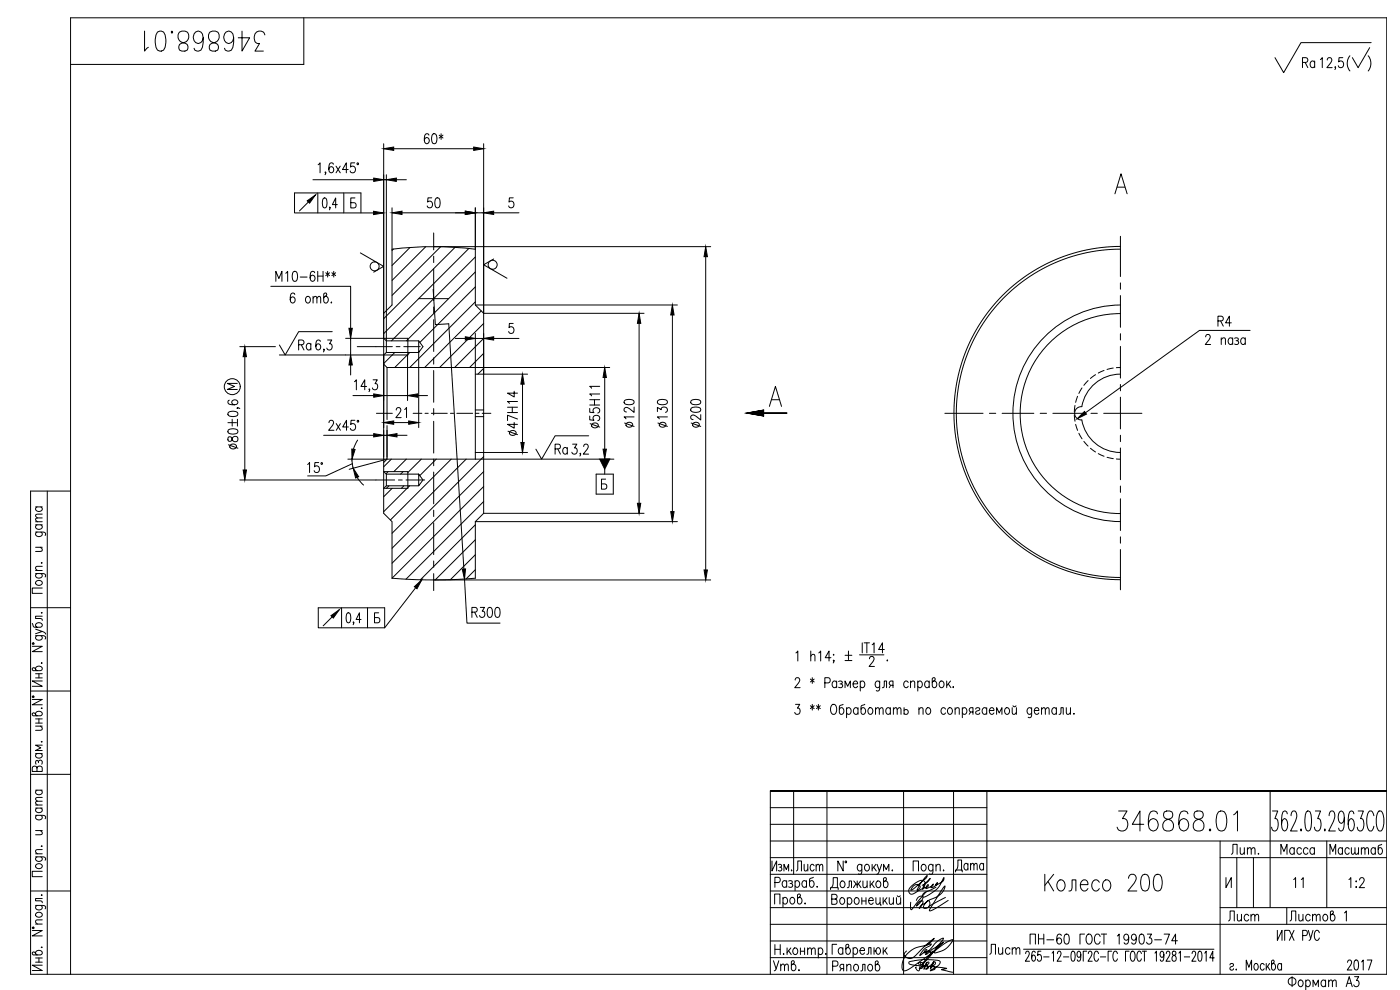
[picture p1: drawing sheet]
<svg xmlns="http://www.w3.org/2000/svg" width="420mm" height="297mm" viewBox="0 0 420 297" stroke-linecap="round" stroke-linejoin="round" font-family="sans-serif">
<defs><g id="words">
<g font-size="10.1">
<text x="42.3" y="16.6">346868.01</text>
<text x="334.4" y="250.5">346868.01</text>
</g>
<text font-size="8.8" x="312.6" y="268.5">Колесо 200</text>
<text font-size="8.4" x="403.6" y="22.6">( )</text>
<g font-size="7.1">
<text x="73" y="135.8" transform="rotate(-90 73 135.8)">80±0,6</text>
<text x="285.8" y="262.8">Дата</text>
</g>
<g font-size="6.6">
<text x="126.3" y="44.4">60*</text>
<text x="364.8" y="99.1">R4</text>
<text x="117.8" y="126.6">21</text>
<text x="156.6" y="131.9" transform="rotate(-90 156.6 131.9)">47H14</text>
<text x="181.3" y="129.5" transform="rotate(-90 181.3 129.5)">55H11</text>
<text x="191.6" y="129.5" transform="rotate(-90 191.6 129.5)">120</text>
<text x="211.7" y="129.5" transform="rotate(-90 211.7 129.5)">200</text>
<text x="165.8" y="137.6">Ra</text>
<text x="140.8" y="186.6">R300</text>
<text x="367.9" y="277.6">Лист</text>
<text x="386.3" y="277.6">Листов</text>
</g>
<g font-size="6.2">
<text x="390.2" y="21.5">Ra</text>
<text x="127.4" y="63.5">50</text>
<text x="86.1" y="92.1">6 отв.</text>
<text x="88.9" y="106.2">Ra</text>
<text x="360.9" y="104.4">2 паза</text>
<text x="97.7" y="130.2">2x45°</text>
<text x="201.4" y="129.5" transform="rotate(-90 201.4 129.5)">130</text>
<text x="91.4" y="142.9">15°</text>
<text x="368.7" y="257.5">Лит.</text>
<text x="383.5" y="257.5">Масса</text>
<text x="398.3" y="257.5">Масштаб</text>
<text x="238.1" y="262.5">Лист</text>
<text x="387.3" y="267.4">11</text>
<text x="403.9" y="267.4">1:2</text>
<text x="296.3" y="287.5">Лист</text>
<text x="308.3" y="284.3">ПН-60 ГОСТ 19903-74</text>
<text x="231.1" y="292.5">Утв.</text>
<text x="249.1" y="292.5">Ряполов</text>
<text x="403.6" y="292.1">2017</text>
</g>
<text font-size="4.9" x="67.4" y="118.2">М</text>
</g></defs>
<g fill="none" stroke="#000" stroke-width=".3">
<path d="M91.2 5.3v14h-70M398.3 18l.5-.7 .7 .1 .2 .5-.3 1-1.2 1.4h1.6M411.5 12.8h-21.1l-5.2 9-2.6-4.5M400.8 20.2h-.2h.2l-.2 .7M93.9 53.9h18.3M95.4 57.9v6M95.5 49.4l.6-.5v3M97 59.5l.5-.1a2.16 2.16 0 0 1 0 3h-.2a2.43 2.43 0 0 1-.3-2.9zM97.8 51.7h-.3h.3l-.3 .7M100.1 49.3a.65 .65 0 0 0-1.1-.3 2.04 2.04 0 0 0 .4 2.9 .88 .88 0 0 0 .8-1.1 .88 .88 0 0 0-1.2-.7l-.3 .8M100.8 49.9l1.3 2M102.1 49.9l-1.3 2"/>
<path d="M103.2 57.9v6M104.5 50.9h-1.7l1.1-2v3M106.4 48.9h-1.1l-.1 1.2a.92 .92 0 0 1 1.2 .1 .92 .92 0 0 1 0 1.3 .92 .92 0 0 1-1.2 .1l-.1-.3M106.5 59.4h-1.2v3h1a.81 .81 0 0 0 .6-.8 .81 .81 0 0 0-.6-.8h-1M107.2 48.9h.3v.4h-.3zM115.1 43.1v110.9l2.6 2.5v17M115.1 53.9h.9M116 52.4v53.4M118.2 44.6h24M118.9 53.9h3.1M145.2 43.1v110.9M154 59.4h-1.1l-.1 1.2a.92 .92 0 0 1 1.2 .1 .92 .92 0 0 1 0 1.3 .92 .92 0 0 1-1.2 .1l-.1-.3"/>
<path d="M334.6 58.2l1.8-6 1.9 6M335.3 56.2h2.3M92.6 60.6l-2.7 2.7M99 62.2h-.2h.2l-.2 .8M101.2 61.4h-1.5l1-2v3M108.2 75.9l6.9 4-2.9 1.8M108.3 63.9v-6h-19.9v6h23.7M117.6 74.8a100 100 0 0 1 25 0M117.7 62.4v29.1l-2.6 2.5M118.1 74.7l-.4 .5M120.7 63.9h18.9M123 74.3l-5.3 5.4"/>
<path d="M127.8 74l-10.1 10.1M130.2 74h83.1M130.2 69.9v5.1M130.2 76.9v1.9M132.2 74l-14.5 14.6M136.6 74.2l-21.5 21.4M140.7 74.6l-25.6 25.5M142.7 77.1l-25.2 25.2M142.7 62.4v29.1M142.7 63.9h2.5M148.2 77.7l-3 1.7 7 4.1M148.2 63.9h7.6"/>
<path d="M211.8 77v94M336.3 74.8a49.3 49.3 0 0 0-49.3 49.2 49.3 49.3 0 0 0 49.3 49.3M336.3 73.9a50 50 0 0 0-50 50 50 50 0 0 0 50 50M336.3 70.9v12.1M81.3 85.9h23.9v12.6M82.8 84.4v-3l.9 2.2 .9-2.2v3M85.8 82l.5-.6v3M88 81.6l.6-.2a1.96 1.96 0 0 1 0 3h-.2a2.21 2.21 0 0 1-.4-2.8zM90.1 83.1h2.1M94.4 81.8l-.1-.2-.5-.2a1.63 1.63 0 0 0-.7 2l.3 .9a.84 .84 0 0 0 1.2-.8 .84 .84 0 0 0-1.2-.8l-.3 .7M95.4 81.4v3M95.4 82.8h1.6"/>
<path d="M97 81.4v3M97.8 81.8l1.1 .9M98.3 81.4v1.7M98.9 81.8l-1.1 .9M99.6 81.8l1.1 .9M99.7 99.5h-10.1l-4 7-1.7-3M100.2 81.4v1.7M100.7 81.8l-1.1 .9M125.7 89.6h9M130 86.8l.7 10.6 4-.2 5.4 89.8h10M130.2 80.7v9.5M130.2 92.1v1.9"/>
<path d="M130.2 95.9v9.5M142.7 81.6l-20.7 20.7M142.7 86.1l-16.7 16.6M142.7 90.6l-19.7 19.7M142.7 91.5l2.5 2.5h48.1M142.7 91.5h60.6M144.4 93.3l-16.9 17M145.2 97.1l-13.3 13.2M154 97h-1.1l-.1 1.3a.92 .92 0 0 1 1.2 .1 .92 .92 0 0 1 0 1.3 .92 .92 0 0 1-1.2 .1l-.1-.3M191.8 97v54M201.8 94.5v59M336.2 94.1a30 30 0 0 0-30 30 30 30 0 0 0 30 30"/>
<path d="M336.2 91.5a32.5 32.5 0 0 0-32.2 32.5 32.5 32.5 0 0 0 32.2 32.5M336.3 84.9v1.9M336.3 88.7v9.5M375.2 99.1h-15.2l-34.2 24.7M72 104h10.7M73.5 107v34M97.3 104.9h-.2h.2l-.2 .7M98.3 102h1.3l-.7 1.2a.88 .88 0 0 1 .7 1.3 .88 .88 0 0 1-1.5-.1M103.7 101.5h18.7v5h-38.6M105.2 101.5v5M105.2 109.5v3M105.9 118.7h6.3"/>
<path d="M106.4 114.5l.5-.5v3M107.2 104h10.6M110 116h-1.7l1.2-2v3M110.9 116.8h-.2h.2l-.2 .7M112 114h1.2l-.7 1.1a.88 .88 0 0 1 .8 1.3 .88 .88 0 0 1-1.6 0M115.1 109.3l1.1 1v13.7M115.1 101.5l.9 .8h9.7l1.2 1.7-1.2 1.8v-3.5M115.1 118.7h7.2M116 105.8h9.7v22.5M116 105.8l-.9 .7M116.2 110.3h26.5v27.5M118.5 105.8l-3.4 3.3"/>
<path d="M118.9 104h1.1M121.2 104h4.9M122.3 106.4v13.8M123 105.8l-4.5 4.5M125.3 118.7h3M130.2 107.4v1.9M130.2 111.2v9.5M136.7 101.5h2.9M142.7 100v10.3h40.3M142.7 112.3h15.6M142.7 101.5h2.5l-8.8 8.8M145.2 106l-4.3 4.3"/>
<path d="M145.2 110.5l-1.8 1.8M148.2 101.5h7.6M156.8 115.3v17.5M181.5 113.3v21.5M231.6 119.9h2.3M323.4 118.9l-.6 1.8M324.7 116.4l-.9 1.6M326.5 114.2l-1.2 1.4M328.8 112.4l-1.6 1.2M331.3 111.2l-1.7 .7M334.1 110.4l-1.9 .4M336.2 112.3a11.7 11.7 0 0 0-11.5 9.7 2 2 0 0 0-2.2 2 2 2 0 0 0 2.2 2 11.8 11.8 0 0 0 11.5 9.8"/>
<path d="M336.3 110.3h-1.3M336.3 100.1v1.9M336.3 103.9v9.5M336.3 115.4v1.9M336.3 119.2v9.5M97.1 130.6h15.1M105.6 137.8l.4 2.7M105.7 139.1l-7.9 3.7h-5.5M107.3 132.1l-1.2 2.7M113 124h4.8M115.1 130.6h1.1M115.7 137.9l-10.9 2.9"/>
<path d="M116.2 127.7v10.1h-11.8M116.2 129.1v8M117.5 137.8l-2.4 2.3M119.1 130.6h3.1M121.9 137.8l-3.7 3.7M124 124h2.6M126.4 137.8l-4 4M127.6 124h.9M129.5 124h4.7M130.2 122.6v1.9M130.2 126.4v9.5M130.2 137.8v1.9"/>
<path d="M130.9 137.8l-4.9 4.9M135.2 124h.9M135.4 137.8l-18.2 18.2M137.1 124h4.7M139.9 137.8l-22.2 22.2M142.7 135.8h15.6M142.7 125h2.5M142.7 123h2.5M142.8 124h1M144.7 124h2.6M145.2 137l-27.5 27.5M174.3 136.1h-.3h.3l-.3 .7"/>
<path d="M175.2 134l.4-.7 .7 .1 .2 .4-.3 1-1.2 1.5h1.6M176.7 130.8h-10.1l-4.1 7-1.7-3M184.2 137.8h-68l-1.1 1M229.2 123.9h7h-7M230.9 121.9l1.8-6 1.8 6M283.6 124h11.4M296.9 124h1.9M300.7 124h9.6M312.2 124h1.9M316 124h9.5M322.4 124.5l.2 1.9M322.6 121.7l-.2 1.8"/>
<path d="M322.8 127.3l.6 1.8M323.8 130l.9 1.7M325.3 132.4l1.2 1.5M327.3 134.5l1.5 1.1M327.4 124h1.9M329.6 136.1l1.7 .8M331.2 124h11.5M332.2 137.2l1.9 .4M335 137.7l1.3 .1M336.3 130.6v1.9M336.3 134.4v9.5M10.7 159.6l2.7 .1a.58 .58 0 0 1 .1 1"/>
<path d="M10.7 156.5h2M10.7 157.5h2M10.7 152.1h2M11.1 159.6l-.1 .1a.58 .58 0 0 0-.2 1 .95 .95 0 0 0 1.2 .3 .95 .95 0 0 0 .5-1.1l-.2-.3M11.1 157.5a.66 .66 0 0 0-.4 .6 .66 .66 0 0 0 .4 .6 .85 .85 0 0 0 1.2 0 .85 .85 0 0 0 0-1.2M11.1 152.1l-.3 .2a.95 .95 0 0 0 .5 1.2 .95 .95 0 0 0 1.2-.4 .64 .64 0 0 0-.2-1M12.7 155.4l-1.9 .1-.1 .5 .6 .5M12.7 154.3l-1.9 .1-.1 .4 .6 .6M14.2 147.3v145M21.2 147.3h-12v145h407v-287h-395v287M72 144h46.4M107.2 143.2l1.9 2.3"/>
<path d="M115.1 141.5h7.3v5h-7.3l.9-.7v-3.5zM116 142.3h9.7M116 145.8h9.7M116.5 141.5l-.7 .7M116.7 145.8l-.7 .7M117.7 146.5l-2.6 2.5M119.6 144h1.1M121 141.5l-.8 .8M121.2 145.8l-.7 .7M121.9 144h5.6M122.2 146.5l-7.1 7M122.9 145.8l-.5 .5"/>
<path d="M125.7 142.3l1.2 1.7-1.2 1.8zM130.2 141.6v9.6M130.2 153.1v1.9M130.2 156.9v9.5M142.7 156.5v17a150.9 150.9 0 0 1-25 0M142.7 157.5l-16.5 16.5M142.7 156.5h60.6M145.2 141.5l-27.5 27.5M145.2 146l-27.5 27.5M145.2 150.5l-23.4 23.3M145.2 154h48.1M145.2 154l-2.5 2.5"/>
<path d="M178.9 142.3h5.2v6h-5.2zM181.5 140.8v1.5M181.8 143.8h-1.3v3h1a.82 .82 0 0 0 .6-.8 .82 .82 0 0 0-.6-.8h-1M336.3 145.8v1.9M336.3 149.6v9.6M10.7 172.1l2.7 .1 .3 .3-.2 .6M10.7 171.2h2M10.7 164.2h2M10.8 174.5a.95 .95 0 0 1 1.2-.4 .95 .95 0 0 1 .5 1.2 .95 .95 0 0 1-1.2 .4 .95 .95 0 0 1-.5-1.2zM11.1 172.1l-.3 .2a.97 .97 0 0 0 .7 1.2 .97 .97 0 0 0 1.2-.6v-.4l-.4-.4M12.1 164.2l.6 .6-.2 .6-1.8 .1M12.4 168.9h.3z"/>
<path d="M12.7 176.4h-3v1.6h3M12.7 169.9l-1.9 .1-.1 .6 .6 .6M126.6 174l-11.2 14.4h-19.9v-6h19.9v6M130.2 174h83.1M130.2 168.3v1.9M130.2 172.1v5.1M142.7 162l-12.1 12M142.7 166.5l-7.5 7.4M142.7 170.9l-2.8 2.8M336.3 161.1v1.9M336.3 164.9v12.1M9.2 182.3h12"/>
<path d="M9.7 193.9h3l-3 1.6h3M9.7 187.1l.4 1 .3 .1h1.7l.4-.2a.64 .64 0 0 0-.2-1 .85 .85 0 0 0-1.3 0 .85 .85 0 0 0 .1 1.2M9.8 193h.4v.3h-.4zM10.7 190.7l2.7 .1 .3 .4-.2 .5M10.7 188.8l2 .7-2 .6M11.1 190.7l-.3 .2a.97 .97 0 0 0 .7 1.3 .97 .97 0 0 0 1.2-.7v-.3l-.4-.5M12.4 198.9h.3zM12.4 183.9h.3zM12.7 189.5l.8 .4 .2 .4M12.7 184.9h-2v.7l1.8 .1 .2 .4M99.7 185.1l-2.7 2.7M102.5 182.4v6"/>
<path d="M104.2 184l.5-.1a1.88 1.88 0 0 1 .5 2.4l-.2 .4-.5 .2a2.47 2.47 0 0 1-.3-2.9zM106.2 186.7h-.2h.2l-.2 .7M108.4 185.9h-1.5l1-2v3M110.3 182.4v6M113.7 183.9h-1.3v3h1a.81 .81 0 0 0 .6-.8 .81 .81 0 0 0-.6-.8h-1M238.9 195.9l.5-.6v3M243.3 196.9l.6-.6 .6 .2 .1 1.8M243.3 195.3v3M245.7 195.9l.6-.6v3M249.4 197.3h-1.7l1.1-2v3M250.2 196.3v.3zM250.3 198.2h-.2h.2l-.2 .7"/>
<path d="M253.6 196.6h2.1M253.6 198.2h2.1M254.6 195.3v2.6M258 196.5h7.3M258.8 192.9v3M259.3 192.9h1.6M260.1 192.9v3M260.9 197.7l.5-.7h.5l.4 .5-.3 1-1.2 1.5h1.6M261.7 193.4l.6-.5v3M265.4 194.9h-1.7l1.1-2v3M266.3 198v.3zM9.2 207.3h12"/>
<path d="M9.7 209.9h3l-3 1.6h3M9.8 208.9h.4v.3h-.4zM10.7 200.8a1 1 0 0 1 1-.9 1 1 0 0 1 1 .9l-.6 .4h-2.1l-.3-.6 .4-.3 .3 .1 .7 .8M10.7 214.3a1 1 0 0 1 1-.9 1 1 0 0 1 1 .9l-.6 .5h-2.1l-.3-.7 .4-.2 .3 .1 .7 .8M10.7 202.1h2M10.7 203.4h2M10.7 217.9h2M10.7 215.7h2M10.7 217h2M11.7 215.7v1.3M11.7 202.1v1.3M12.1 217.9l.6 .5-.2 .6-1.8 .1"/>
<path d="M12.4 212.5h.3zM12.7 204.3h-3l3 1.6h-3M238.6 204l.5-.7 .7 .2 .2 .4-.3 1-1.2 1.4h1.6M238.7 211.3h1.3l-.7 1.2a.89 .89 0 0 1 .8 1.3 .89 .89 0 0 1-1.6 0M243.2 203.8l1.1 .8M243.2 211.8l1.1 .8M243.8 203.3v1.7M243.8 211.3v1.7M244.3 203.8l-1.1 .8M244.3 211.8l-1.1 .8M245 211.8l1.2 .8M245.6 211.3v1.7"/>
<path d="M246.2 211.8l-1.2 .8M247.5 204.9h1.1a.81 .81 0 0 0 .6-.8 .81 .81 0 0 0-.6-.8h-1.1v3M249.7 211.5l.2-.2a1.31 1.31 0 0 1 1.2 1.9 .94 .94 0 0 1-.9 1.2 .94 .94 0 0 1-.9-1.2l.1-1.2zM251.1 204.8a.66 .66 0 0 0-.6-.5 .66 .66 0 0 0-.7 .5 .85 .85 0 0 0 .1 1.2 .85 .85 0 0 0 1.2-.1M251.1 204.3v2M251.7 204.5a.71 .71 0 0 1 1.1 .3l-.3 .4h-.4M252.5 205.2l.4 .6-.2 .4h-1M253 211.3l-1 .5-.1 .2v1.8l.2 .4a.65 .65 0 0 0 1.1-.3 .85 .85 0 0 0-.1-1.2 .85 .85 0 0 0-1.2 .1M253.6 206.3v-2l.8 1.6 .8-1.6v2M254.1 212.8l.2-.3a.97 .97 0 0 1 1.2 .6 .97 .97 0 0 1-.6 1.2h-.4l-.4-.4M254.1 212.3v3M256 205.2h1.4l-.2-.7a.97 .97 0 0 0-1.3 .6 .97 .97 0 0 0 .7 1.2h.3l.5-.4"/>
<path d="M257.5 212.8l-.2-.3a.95 .95 0 0 0-1.2 .5 .95 .95 0 0 0 .4 1.2 .64 .64 0 0 0 1-.3M257.5 212.3v2M258.2 204.8a.66 .66 0 0 1 .6-.5 .66 .66 0 0 1 .6 .5l.1 .4a.9 .9 0 0 1-.9 1.1l-.4-.4M258.2 204.3v3M259.5 211.3l-1 .5-.1 .2 .1 2a.59 .59 0 0 0 .9 .2 .95 .95 0 0 0 .4-1.2 .95 .95 0 0 0-1.2-.5l-.2 .3M260.8 212.5a.97 .97 0 0 1 1.2 .6 .97 .97 0 0 1-.6 1.2 1.03 1.03 0 0 1-1-.7 1.03 1.03 0 0 1 .4-1.1zM262.8 212.9l.5-.6 .5 .2 .1 1.8M262.8 212.3v2M263.9 212.9l.6-.6 .4 .2 .1 1.8M264 204.8l-.1-.2a.58 .58 0 0 0-.9-.1 .95 .95 0 0 0-.4 1.2 .95 .95 0 0 0 1.2 .5l.2-.3M264 204.3l-.1 2.7a.58 .58 0 0 1-.9 .2M264.8 206.3l.5-.1 .1-1.9h.7v2"/>
<path d="M267.2 212.8l-.2-.3a.95 .95 0 0 0-1.2 .5 .95 .95 0 0 0 .4 1.2 .64 .64 0 0 0 1-.3M267.2 212.3v2M267.3 205.6l-.4 .7M268 205.6h-.7l-.3-.3-.1-.4 .2-.4 .9-.2v2M268.1 212.9l.6-.6 .4 .2 .2 1.8M268.1 212.3v2M269.3 212.9l.5-.6 .5 .2 .1 1.8M271.3 213.2a.73 .73 0 0 1 1.2 0 .73 .73 0 0 1-.4 1.1h-.4l-.4-.3M271.3 212.3v2M272.6 204.8a.66 .66 0 0 0-.7-.5 .66 .66 0 0 0-.6 .5l-.1 .7a.8 .8 0 0 0 .9 .8l.5-.4M273.3 204.9l.5-.6 .6 .2 .1 1.8M273.3 204.3v2"/>
<path d="M275.4 204.8l.3-.3a.97 .97 0 0 1 1.2 .6 .97 .97 0 0 1-.7 1.2h-.3l-.5-.4M275.4 204.3v3M275.8 212.9l.6-.6 .5 .2 .1 1.8M275.8 212.3v2M278.2 212.5a.97 .97 0 0 1 1.2 .6 .97 .97 0 0 1-.7 1.2 1.03 1.03 0 0 1-.9-.7 1.03 1.03 0 0 1 .4-1.1zM278.9 204.8a.66 .66 0 0 0-.7-.5 .66 .66 0 0 0-.6 .5 .85 .85 0 0 0 0 1.2 .85 .85 0 0 0 1.3-.1M278.9 204.3v2M280.2 204.3a1 1 0 0 1 1 1 1 1 0 0 1-1 1l-.4-.5v-2.2l.7-.3 .2 .5-.1 .2-.8 .8M282.2 204.5a.97 .97 0 0 1 1.2 .6 .97 .97 0 0 1-.7 1.2 1.03 1.03 0 0 1-.9-.7 1.03 1.03 0 0 1 .4-1.1zM283.8 212.8l-.3-.3a.97 .97 0 0 0-1.2 .6 .97 .97 0 0 0 .7 1.2h.3l.5-.4M284.1 204.3v2M284.6 205.2l.8 1.1"/>
<path d="M284.7 212.5a.97 .97 0 0 1 1.2 .6 .97 .97 0 0 1-.6 1.2 1.02 1.02 0 0 1-1-.7 1.02 1.02 0 0 1 .4-1.1zM285.3 204.3l-1.2 1.5M286.1 206v.3zM286.6 212.9l.6-.6 .6 .2 .1 1.8M286.6 212.3v2M288.8 212.8a.66 .66 0 0 1 .6-.5 .66 .66 0 0 1 .7 .5l.1 .4a.9 .9 0 0 1-.9 1.1l-.5-.4M288.8 212.3v3M291.3 213.6l-.4 .7M292 213.6h-.7l-.3-.3-.1-.4 .4-.6h.7v2M292.8 212.8a.66 .66 0 0 1 .6-.5 .66 .66 0 0 1 .7 .5l-.1 .2-1.1 .5-.1 .4a.66 .66 0 0 0 .6 .5 .66 .66 0 0 0 .7-.5M296.1 212.8l-.2-.3a.95 .95 0 0 0-1.2 .5 .95 .95 0 0 0 .4 1.2 .64 .64 0 0 0 1-.3M296.1 212.3v2"/>
<path d="M296.9 213.2h1.4l-.2-.7a.97 .97 0 0 0-1.3 .6 .97 .97 0 0 0 .7 1.2h.3l.5-.4M299.1 214.3v-2l.8 1.6 .8-1.6v2M301.8 212.5a.97 .97 0 0 1 1.3 .6 .97 .97 0 0 1-.7 1.2 1.02 1.02 0 0 1-.9-.7 1.02 1.02 0 0 1 .3-1.1zM303.8 212.3l.1 1.9 .6 .1 .5-.5M304 211.8l.3 .2 .6-.2M305 212.3v2M309.6 212.8l-.2-.3a.97 .97 0 0 0-1.3 .6 .97 .97 0 0 0 .7 1.2h.3l.5-.4M309.6 212.3l-.1 2.7-.4 .3-.5-.1M310.4 213.2h1.4l-.2-.7a.97 .97 0 0 0-1.3 .6 .97 .97 0 0 0 .7 1.2h.3l.5-.4M312.6 212.9l.6-.6 .4 .2 .1 1.8M312.6 212.3v2M313.7 212.9l.6-.6 .4 .2 .2 1.8"/>
<path d="M317 212.8l-.2-.3a.95 .95 0 0 0-1.2 .5 .95 .95 0 0 0 .4 1.2 .64 .64 0 0 0 1-.3M317 212.3v2M317.8 214.3l.5-.1 .1-1.9h.7v2M320 212.3l.1 1.9 .6 .1 .6-.5M321.3 212.3v2M322.3 214v.3zM9.2 232.3h12M10.7 237.1h2M10.7 226.1h2M11.1 230.4l-.6-.5-.5 .1-.3 .4v1.1h3v-1.1a.82 .82 0 0 0-.8-.6 .82 .82 0 0 0-.8 .6v1.1M11.1 226.1a.66 .66 0 0 0-.4 .6 .66 .66 0 0 0 .4 .6 .85 .85 0 0 0 1.2 0 .85 .85 0 0 0-.1-1.2M11.1 237.1l-.3 .2a.95 .95 0 0 0 .5 1.2 .95 .95 0 0 0 1.2-.4 .64 .64 0 0 0-.2-1"/>
<path d="M11.5 228.5l.6-.5 .3 .2 .3 .3-.2 .8M11.5 228.8v-.3l-.4-.3a.73 .73 0 0 0-.3 1.1M12.4 222.6h.3zM12.7 239.3l-1.9 .1-.1 .4 .6 .6M12.7 223.6h-2l1.5 .8-1.5 .8h2M231.2 237.3h185h-185M231.2 237.3v55M238.2 237.3v25M248.2 237.3v55M271.2 237.3v55M286.2 237.3v55M296.2 237.3v55"/>
<path d="M381.2 237.3v35M10.7 257.1l2.7 .1 .3 .3-.2 .6M10.7 244.6l2.7 .1 .3 .4-.2 .6M10.7 256.2h2M10.7 249.2h2M10.7 242.5h2M10.7 241.5h2M10.8 259.5a.95 .95 0 0 1 1.2-.4 .95 .95 0 0 1 .5 1.2 .95 .95 0 0 1-1.2 .4 .95 .95 0 0 1-.5-1.2zM11.1 257.1l-.3 .2a.97 .97 0 0 0 .7 1.2 .97 .97 0 0 0 1.2-.6v-.4l-.4-.4M11.1 244.6l-.3 .3a.97 .97 0 0 0 .7 1.2 .97 .97 0 0 0 1.2-.7v-.3l-.4-.5M11.1 242.5a.66 .66 0 0 0-.4 .6 .66 .66 0 0 0 .4 .6 .85 .85 0 0 0 1.2 0 .85 .85 0 0 0 0-1.2M12.1 249.2l.6 .6-.2 .5-1.8 .2"/>
<path d="M12.4 253.9h.3zM12.7 254.9l-1.9 .1-.1 .6 .6 .6M12.7 240.4l-1.9 .1-.1 .5 .6 .5M231.2 252.3h185M231.2 247.3h65M231.2 257.3h65M231.2 242.3h65M231.7 258.3v3l1.4-3v3M233.6 259.5a.61 .61 0 0 1 1 .3l-.3 .4h-.3M253 258.3v3l-1.6-3v3M253.7 258.4h.3v.4h-.3zM258.6 259.8l-.2-.3a.65 .65 0 0 0-1 .3l-.1 .7a.82 .82 0 0 0 .9 .8l.4-.4"/>
<path d="M258.6 259.3l-.1 2.7-.3 .3-.6-.1M259.8 259.5a.64 .64 0 0 1 1 .3 .91 .91 0 0 1 0 1.1 .91 .91 0 0 1-1 .3 1.23 1.23 0 0 1 0-1.7zM261.7 259.3v2M262.9 259.3l-1.2 1.5M263.2 259.3l.7 2 .7-2M276.8 259.5a.64 .64 0 0 1 1 .3 .91 .91 0 0 1 .1 1.1 .91 .91 0 0 1-1.1 .3 1.2 1.2 0 0 1 0-1.7zM280 259.8l-.2-.3a.64 .64 0 0 0-1.1 .3 .91 .91 0 0 0 0 1.1 .91 .91 0 0 0 1.1 .3l.2-.3M280 259.3l-.1 2.7-.4 .3-.5-.1M280.9 259.9l.6-.6 .5 .2 .2 1.8M280.9 259.3v2M366.2 257.3h50M366.2 252.3v40"/>
<path d="M371.2 257.3v15M376.2 257.3v15M381.9 243.3h1.6l-.9 2.3h.4a2.76 2.76 0 0 1-.3 3.7l-.8-.3-.3-.8M386.3 244.2l-.1-.6-.4-.3-.8 .3a8.7 8.7 0 0 0 0 5.4l.6 .3a2.43 2.43 0 0 0 0-3.7l-.6 .3-.4 1.4M387.5 244.8l.3-1.2 .2-.3h.6a2.51 2.51 0 0 1 .1 3.2l-1.4 2.8h2M390.5 248.8v.5zM392 243.6l.5-.3 .7 .3a8.7 8.7 0 0 1 0 5.4l-.5 .3-.7-.3a8.5 8.5 0 0 1 0-5.4zM394.7 243.3h1.6l-.8 2.3h.4a2.76 2.76 0 0 1-.3 3.7l-.9-.3-.2-.8M397.6 248.8v.5zM398.2 252.3v20M398.9 244.8l.3-1.2 .3-.3h.5a2.53 2.53 0 0 1 .2 3.2l-1.5 2.8h2M403.5 245.3l-.5 1.5-.5 .2a2.43 2.43 0 0 1 0-3.7l.5 .3a7.8 7.8 0 0 1 0 5.4l-.7 .3-.4-.3-.2-.5"/>
<path d="M406.3 244.2l-.1-.6-.5-.3-.7 .3a8.5 8.5 0 0 0 0 5.4l.6 .3a2.43 2.43 0 0 0 0-3.7l-.6 .3-.4 1.4M407.6 243.3h1.6l-.9 2.3h.4a2.76 2.76 0 0 1-.2 3.7l-.9-.3-.3-.8M412.3 244.8l-.1-.6a.86 .86 0 0 0-.6-.7 .86 .86 0 0 0-.9 .1 5.9 5.9 0 0 0 .3 5.7 1.23 1.23 0 0 0 1.3-1.4M413.9 243.3a1.23 1.23 0 0 1 1.3 1.5 5.2 5.2 0 0 1-.7 4.5 1.24 1.24 0 0 1-1.3-1.4 5.1 5.1 0 0 1 .7-4.6zM9.2 267.3h12M9.7 279.2h3l-3 1.6h3M9.8 278.2h.4v.4h-.4zM10.7 271.7l2.7 .1 .3 .3-.2 .6M10.7 277.3h2M10.8 274.1a.95 .95 0 0 1 1.2-.4 .95 .95 0 0 1 .5 1.2 .95 .95 0 0 1-1.2 .3 .95 .95 0 0 1-.5-1.1zM11.1 271.7l-.3 .2a.97 .97 0 0 0 .7 1.2 .97 .97 0 0 0 1.2-.6v-.4l-.4-.4M12.4 268.6h.3z"/>
<path d="M12.7 261.4h-3v1.6h3M12.7 276l-1.9 .1-.1 .6 .6 .6M12.7 269.6h-2v.7l1.8 .1 .2 .5M231.2 267.3h65M231.2 277.3h185M231.2 272.3h65M231.2 262.3h65M232.5 271.2v-2.9h1.6v2.9M232.6 264.8h1a.82 .82 0 0 0 .6-.8 .82 .82 0 0 0-.6-.8h-1v3M234.3 260.2l.3 .3v.5l-.3 .3-.7-.1M235 269.7l.2-.3a.97 .97 0 0 1 1.2 .6 .97 .97 0 0 1-.6 1.2h-.4l-.4-.4M235 269.2v3.1"/>
<path d="M235.3 261.3v-2l.7 1.6 .7-1.6v2M236.1 264.7a.66 .66 0 0 0-.6-.5 .66 .66 0 0 0-.7 .5 .85 .85 0 0 0 .1 1.2 .85 .85 0 0 0 1.2-.1M236.1 264.2v2M236.7 264.4a.73 .73 0 0 1 1.1 .3l-.1 .2-.6 .2M237.4 269.4a.97 .97 0 0 1 1.2 .6 .97 .97 0 0 1-.6 1.2 1.02 1.02 0 0 1-1-.7 1.02 1.02 0 0 1 .4-1.1zM237.5 265.1l.4 .6-.2 .4h-1M238.6 264.7a.67 .67 0 0 1 .6-.5 .67 .67 0 0 1 .7 .5 .91 .91 0 0 1 0 1.1 .91 .91 0 0 1-1.1 .3l-.2-.3M238.6 264.2v3M239.8 269.2a1 1 0 0 1 .9 1 1 1 0 0 1-.9 1l-.5-.5v-2.2l.7-.2 .2 .4-.1 .3-.8 .7M241.6 271v.2zM242 264.7a.67 .67 0 0 0-.6-.5 .67 .67 0 0 0-.6 .5 .85 .85 0 0 0 0 1.2 .85 .85 0 0 0 1.2-.1M242 264.2v2"/>
<path d="M244.1 263.2l-.8 .3-.3 .4 .1 2a.58 .58 0 0 0 .9 .2 .95 .95 0 0 0 .3-1.2 .95 .95 0 0 0-1.1-.5l-.2 .3M245.2 265.9v.3zM249.3 266.9v-.6h2.2v.6M249.5 266.3a3 3 0 0 0 .6-3h1.2v3M249.6 269.8h1a.82 .82 0 0 1 .6 .7 .82 .82 0 0 1-.6 .8h-1v-3h1l.5 .3 .1 .6-.6 .6M252.4 269.5a.64 .64 0 0 1 1 .3 .91 .91 0 0 1 0 1.1 .91 .91 0 0 1-1 .3 1.2 1.2 0 0 1 0-1.7zM252.5 264.5a.97 .97 0 0 1 1.2 .6 .97 .97 0 0 1-.7 1.2 1.03 1.03 0 0 1-.9-.7 1.03 1.03 0 0 1 .4-1.1zM254.3 266.3l.4-.1 .2-1.9h.6v2M254.3 269.8a.67 .67 0 0 1 .6-.5 .67 .67 0 0 1 .7 .5 .91 .91 0 0 1 0 1.1 .91 .91 0 0 1-1.1 .3l-.2-.3M254.3 269.3v3M256.2 264.3l1.1 1.3 1-1.3M256.7 269.5a.64 .64 0 0 1 1 .3 .91 .91 0 0 1 .1 1.1 .91 .91 0 0 1-1.1 .3l-.3-.7z"/>
<path d="M256.9 265.2l-.8 1.1M257.3 264.3v2M257.6 265.2l.8 1.1M258.6 270.3h1.3M258.6 269.3v2M259 264.3l.1 1.9 .6 .1 .5-.5M259.9 269.3v2M260.2 264.3v2M260.7 270.2h1.4l-.1-.6a.59 .59 0 0 0-1-.1 .95 .95 0 0 0-.3 1.2 .95 .95 0 0 0 1.1 .5l.3-.3M261.1 264.3v2M261.6 265.2l.8 1.1M262.2 260.2l.8 1.1"/>
<path d="M262.3 264.3l-1.2 1.5M262.9 269.3l.1 1.9 .6 .1 .5-.5M263.2 264.5a.97 .97 0 0 1 1.2 .6 .97 .97 0 0 1-.6 1.2 1.03 1.03 0 0 1-1-.7 1.03 1.03 0 0 1 .4-1.1zM263.9 261.3l-.4 .9-.4 .1M264.1 269.3v2h.3v.5M265 269.3v2M265.2 261.3v-2l.8 1.6 .8-1.6v2M265.5 270.2l.8 1.1M265.6 264.3a1 1 0 0 1 .9 1 1 1 0 0 1-.9 1l-.5-.5v-2.2l.7-.3 .3 .5-.2 .2-.8 .8M266.2 269.3l-1.2 1.5M266.9 269.3l.1 1.9 .6 .1 .5-.5M267.8 261v.3z"/>
<path d="M268.1 269.3v2M269 269.3l.2 1.9 .5 .1 .6-.5M269.3 268.8l.3 .2 .6-.2M270.3 269.3v2M274 261.3v-3h1.7v3M274.2 265.8a1.14 1.14 0 0 1 1.9 .4l-.8 1a8.8 8.8 0 0 1 2.5-4.1l.5-.4-.5 .9-2.4 2a3.4 3.4 0 0 1-2 1.5zM275 270.2a1.38 1.38 0 0 1 2-1.1 5.2 5.2 0 0 1-2 2.8 1.56 1.56 0 0 1 2-1.4l-.2 .9-.9 1.2 .5-.9 2.1-1.5a1.28 1.28 0 0 1 .5 1.6 1.28 1.28 0 0 1-1.6 .7h-.1a1.99 1.99 0 0 1 1.4-2.3 6.9 6.9 0 0 0 4.8-3.8l.1-.6-1 1.3-3.4 5.5a.4 .4 0 0 0-.3 .6 .4 .4 0 0 0 .7 0l5-3M276.8 265.6a4.6 4.6 0 0 0 2.4-2l-.3 .2a4.6 4.6 0 0 0-2 3h.1a1.71 1.71 0 0 0 .1-2.5 4.6 4.6 0 0 0-4.1 2.2 1.09 1.09 0 0 0 .1 1.6 1.09 1.09 0 0 0 1.6-.2l1.7-1 1.9-.8 .3-.7-.6 .7-.1 .4 .1 .1a2.66 2.66 0 0 0 2.1-1.3l-.7 .9a1.8 1.8 0 0 0 1.9-1.4l-.4 .8a4.8 4.8 0 0 0 2.4-1.8v-.5l-.1 .1a9 9 0 0 1-6.3 5.7l-.1-.5a2.49 2.49 0 0 1 2.1-1.4l2-1M278 267.5l-4.5 5.5-.2-.5v-1.8M283.2 261v.3zM283.7 269.3l-5 2.7M366.2 272.3h50"/>
<path d="M367.9 263.3v3l1.6-3v3M383.3 279.1v3l1.4-3v3M386.7 279.1h-1.1v3M386.9 279.1l1.5 3M388.4 279.1l-1.5 3M392.7 279.1l.7 2.5M394 279.1l-.7 2.8-.4 .2M396 279.9a.71 .71 0 0 0-.7-.8 .71 .71 0 0 0-.8 .8v1.5a.71 .71 0 0 0 .8 .8 .71 .71 0 0 0 .7-.8M10.7 286.1a1 1 0 0 1 1-1 1 1 0 0 1 1 1l-.6 .4h-2.1l-.3-.7 .4-.2 .3 .1 .7 .8M10.7 287.4h2M10.7 288.7h2M11.7 287.4v1.3"/>
<path d="M12.4 284.2h.3zM12.7 289.6h-3l3 1.6h-3M231.2 287.3h65M231.2 282.3h65M232.6 283.4v3M232.6 284.8h1.6M234.2 283.4v3M236.2 284.4v2M236.7 285.3l.8 1.1M237.4 284.4l-1.2 1.4M238.3 284.6a.64 .64 0 0 1 1 .2 .91 .91 0 0 1 0 1.1 .91 .91 0 0 1-1 .4 1.2 1.2 0 0 1 0-1.7zM240.2 284.4v2"/>
<path d="M241.5 284.4v2M242.4 285l.6-.6 .4 .2 .1 1.8M242.4 284.4v2M243.5 285l.6-.6 .5 .2 .1 1.8M245.6 284.8a.66 .66 0 0 1 .6-.4 .66 .66 0 0 1 .6 .4 .91 .91 0 0 1 .1 1.1 .91 .91 0 0 1-1.1 .4l-.2-.3M245.6 284.4v3M251.1 283.3h-1.4v3M252.9 284.8l-.2-.3a.95 .95 0 0 0-1.2 .5 .95 .95 0 0 0 .4 1.2 .64 .64 0 0 0 1-.3M252.9 284.3v2M254.3 284.3a1 1 0 0 1 .9 1 1 1 0 0 1-.9 1l-.4-.5v-2.2l.6-.3 .3 .5-.1 .2-.8 .8M256 284.8a.66 .66 0 0 1 .7-.5 .66 .66 0 0 1 .6 .5l.1 .7a.8 .8 0 0 1-.9 .8l-.5-.4M256 284.3v3"/>
<path d="M258.1 285.2h1.4l-.2-.6a.58 .58 0 0 0-.9-.1 .95 .95 0 0 0-.3 1.2 .95 .95 0 0 0 1.1 .5l.3-.3M260.1 286.3l.5-.1 .1-1.9h.7v2M262.3 285.3l.6-.1a.82 .82 0 0 1 .8-.9 1.07 1.07 0 0 1 .6 1.1 1.07 1.07 0 0 1-.8 .9l-.5-.4-.1-.6M262.3 284.3v2M265.1 284.3v2M265.5 285.2l.8 1.1M266.2 284.3l-1.1 1.5M275.9 289.3l-.3-.1a.97 .97 0 0 1 1.6-.1 2.11 2.11 0 0 1-1.3 1.5 2.63 2.63 0 0 0 2.2-1.8l-.8 2 .9-1.9 .5-.2v.5l-.8 .4a.61 .61 0 0 1 .7 .7 .61 .61 0 0 1-.8 .5l.1-.1a5.2 5.2 0 0 0 2.3-2.2l-1 2.2 1.3-2.1a.73 .73 0 0 1 .1 .8 .73 .73 0 0 1-.8 .3l.4 .2a.65 .65 0 0 1 .4 .8 .65 .65 0 0 1-.8 .4l-.6 .2 2.2-1.5a.85 .85 0 0 0 .7-.8 .85 .85 0 0 0-.6-.9h-.5a18.2 18.2 0 0 0-8.2 .6 .52 .52 0 0 0 .5 .7l10.6 1.1 .2 .1-1.6 .4 3.4 .7M276.3 289.1l-.5 2.1-.6-.2-.5-.7 .4-.1M277.7 283.8l1.8-.6-.3 .5a5.6 5.6 0 0 0-3.2 3l2.2-1.6a.35 .35 0 0 0-.4-.2 .35 .35 0 0 0-.3 .4l-.1 .6 1.5-.7a1.38 1.38 0 0 1-1.2 1.2l1.6-1.7a6.7 6.7 0 0 1 3.8-3.2v.2a10.1 10.1 0 0 1-3.7 3.5l-.3 .7 1-.5-3.5 4.2 3-3.3a9.2 9.2 0 0 1 3.5-3.6l-.1 .2a7.4 7.4 0 0 0-2.6 2.9 5.8 5.8 0 0 0 5.5-3.9l-2.7 1.4-10.9 7.7a.99 .99 0 0 1-1.3 .2 .99 .99 0 0 1-.3-1.3 7.1 7.1 0 0 1 6.9-6.2 6.4 6.4 0 0 0 2.8-2.2l-2.3 1.9-3.2 3.2a1.9 1.9 0 0 1-1.9 1 1.9 1.9 0 0 1-1.6-1.4l.7-.9M307.2 284.8h57.1M310.7 285.8l-.1-.3-.4-.1a2.33 2.33 0 0 0 0 3 1.01 1.01 0 0 0 .6-.9 1.01 1.01 0 0 0-.6-1l-.3 .2-.3 .7"/>
<path d="M312.4 285.4h-.9l-.1 1.3a.58 .58 0 0 1 .6-.3 .58 .58 0 0 1 .5 .4l.1 .5a.89 .89 0 0 1-.8 1.1l-.5-.6M313.2 287.1h1.6M315.7 286l.5-.6v3M317.4 286.1v-.4a.62 .62 0 0 1 1-.1 .62 .62 0 0 1-.1 .9l-1 1.9h1.2M319.2 287.1h1.6M321.7 285.5l.4-.1a2.33 2.33 0 0 1 0 3h-.2a2.69 2.69 0 0 1-.2-2.9zM324.4 286.4l-.3 .7-.3 .2a1.01 1.01 0 0 1-.6-1 1.01 1.01 0 0 1 .6-.9 2.19 2.19 0 0 1 0 3l-.4-.1-.1-.3M326.2 285.4h-1.1v3M326.6 286.1l.1-.4a.62 .62 0 0 1 .9-.1 .62 .62 0 0 1 0 .9l-1.1 1.9h1.3M329.7 286.1a.64 .64 0 0 0-.6-.7 .64 .64 0 0 0-.7 .7v1.6a.63 .63 0 0 0 .3 .6 .63 .63 0 0 0 .7 0l.3-.6M330.2 287.1h1.6M333.6 285.4h-1v3"/>
<path d="M335.4 286.1a.64 .64 0 0 0-.7-.7 .64 .64 0 0 0-.6 .7v1.6a.63 .63 0 0 0 .3 .6 .63 .63 0 0 0 .7 0l.3-.6M338.9 285.4h-1.1v3M339.6 285.5l.2-.1a1.32 1.32 0 0 1 .9 1.9l-.1 .4a.64 .64 0 0 1-.3 .6 .64 .64 0 0 1-.7 0l-.4-1zM342.6 286.1a.64 .64 0 0 0-.7-.7 .64 .64 0 0 0-.6 .7v1.6a.63 .63 0 0 0 .3 .6 .63 .63 0 0 0 .7 0l.3-.6M343.5 285.4v3M346.6 286l.4-.6v3M349.3 286.4l-.5 .9a1 1 0 0 1-.7-1 1 1 0 0 1 .7-.9 2.19 2.19 0 0 1 0 3l-.5-.1-.1-.3M350 286.1l.1-.4a.62 .62 0 0 1 .9-.1 .62 .62 0 0 1 0 .9l-1.1 1.9h1.3M351.9 285.5v.9a1.12 1.12 0 0 1 1 .8 1.12 1.12 0 0 1-.4 1.2 .93 .93 0 0 1-.8-1 .93 .93 0 0 1 .9-.9l.2-.1a.64 .64 0 0 0 0-.7 .64 .64 0 0 0-.6-.3zM353.8 286l.5-.6v3M355.4 287.1h1.6M357.8 286.1l.1-.4a.62 .62 0 0 1 .9-.1 .62 .62 0 0 1 0 .9l-1.1 1.9h1.2"/>
<path d="M359.7 285.5l.5-.1a2.33 2.33 0 0 1 0 3h-.2a2.69 2.69 0 0 1-.3-2.9zM361.5 286l.5-.6v3M364.4 287.4h-1.3l.9-2v3M369.1 289.5a.56 .56 0 0 1 .6-.4 .56 .56 0 0 1 .5 .4l-.3 .4-.7 .3-.1 .4a.56 .56 0 0 0 .6 .5 .56 .56 0 0 0 .5-.5M371 290.8v.3zM374 291.1v-3l.8 2.1 .8-2.1v3M376.6 289.2l.2-.1a1.02 1.02 0 0 1 .8 1 1.02 1.02 0 0 1-.8 1l-.5-.9zM379.4 289.5l-.4-.4a1.02 1.02 0 0 0-.8 1 1.02 1.02 0 0 0 .8 1l.4-.5M380 289.1v2M380.4 289.9l.7 1.2M381 289.1l-1 1.4M382 289.1a1.02 1.02 0 0 1 .8 1 1.02 1.02 0 0 1-.8 1l-.4-.6v-2.1l.3-.3 .4 .1a.73 .73 0 0 1-.5 1l-.2 .3"/>
<path d="M384.6 289.5l-.2-.3a.91 .91 0 0 0-1 .5 .91 .91 0 0 0 .2 1.1l.6 .3 .4-.5M384.6 289.1v2M387.8 293v3M389.9 294.2a.64 .64 0 0 1 1.1 .3 .91 .91 0 0 1 0 1.1 .91 .91 0 0 1-1.1 .3l-.3-.7zM390.9 280.7h.9a.85 .85 0 0 0 .6-.8 .85 .85 0 0 0-.6-.8h-.9v3M391.9 294.5a.67 .67 0 0 1 .6-.5 .67 .67 0 0 1 .6 .5 .91 .91 0 0 1 .1 1.1 .91 .91 0 0 1-1.1 .3l-.2-.3M391.9 294v3M394.1 296v-2l.8 1.6 .8-1.6v2M397.8 294.5a.67 .67 0 0 0-.6-.5 .67 .67 0 0 0-.6 .5 .85 .85 0 0 0 0 1.2 .85 .85 0 0 0 1.2-.1M397.8 294v2M398.7 294.6l.6-.6 .5 .2 .1 1.8M398.7 294v2"/>
<path d="M399.9 294.6l.6-.6 .4 .2 .1 1.8M404 296l.9-3 .9 3M404.3 295h1.2M406.5 293h1.3l-.7 1.2a.88 .88 0 0 1 .7 1.3 .88 .88 0 0 1-1.5 0"/>
<circle cx="112.4" cy="79.9" r="1.35"/>
<circle cx="147.9" cy="79.4" r="1.35"/>
<circle cx="387.8" cy="294.5" r="1.17"/>
</g>
<g fill="#000" stroke="#000" stroke-width=".3">
<path d="M92.2 60.3l2.5-1.8-1.8 2.5zM112.2 53.4l2.9 .5-2.9 .5zM115.1 44.6l3.1-.5v1zM116 53.9l2.9-.5v1zM142.2 44.1l3 .5-3 .5zM112.1 63.4l3 .5-3 .5zM117.7 63.9l3-.5v1zM139.6 63.4l3.1 .5-3.1 .5zM145.2 63.9l3-.5v1zM211.8 74l.5 3h-1zM104.7 98.5h1l-.5 3zM191.8 94l.5 3h-1z"/>
<path d="M201.8 91.5l.5 3h-1zM73.5 104l.5 3h-1zM105.2 106.5l.5 3h-1zM112.2 118.2l2.9 .5-2.9 .5zM122.3 118.7l3-.5v1zM139.6 101l3.1 .5-3.1 .5zM145.2 101.5l3-.5v1zM156.8 112.3l.5 3h-1zM181.5 110.3l.5 3h-1zM105.6 134.7l1 .2-1 2.9zM112.2 130.1l2.9 .5-2.9 .5zM115.1 126.8l3.1-.5v1z"/>
<path d="M116.2 130.6l2.9-.5v1zM122.7 126.3l3 .5-3 .5zM156.3 132.8h1l-.5 3zM181 134.8h1l-.5 3zM325.5 123.4l.6 .9-2.8 1.3zM73 141h1l-.5 3zM106 140.5l1.6 2.5-.9 .4zM180 137.8h3l-1.5 3zM191.3 151h1l-.5 3zM201.3 153.5h1l-.5 3zM124.4 176l2.2-2-1.5 2.6zM138.7 170.8l1-.1-.3 3z"/>
<path d="M211.3 171h1l-.5 3zM99.3 184.7l2.5-1.7-1.8 2.4z"/>
<path d="M224.2 123.9l5-.9v1.8zM224.2 123.9l5-.9v1.8z"/>
</g>
<use href="#words"/>
</svg>
